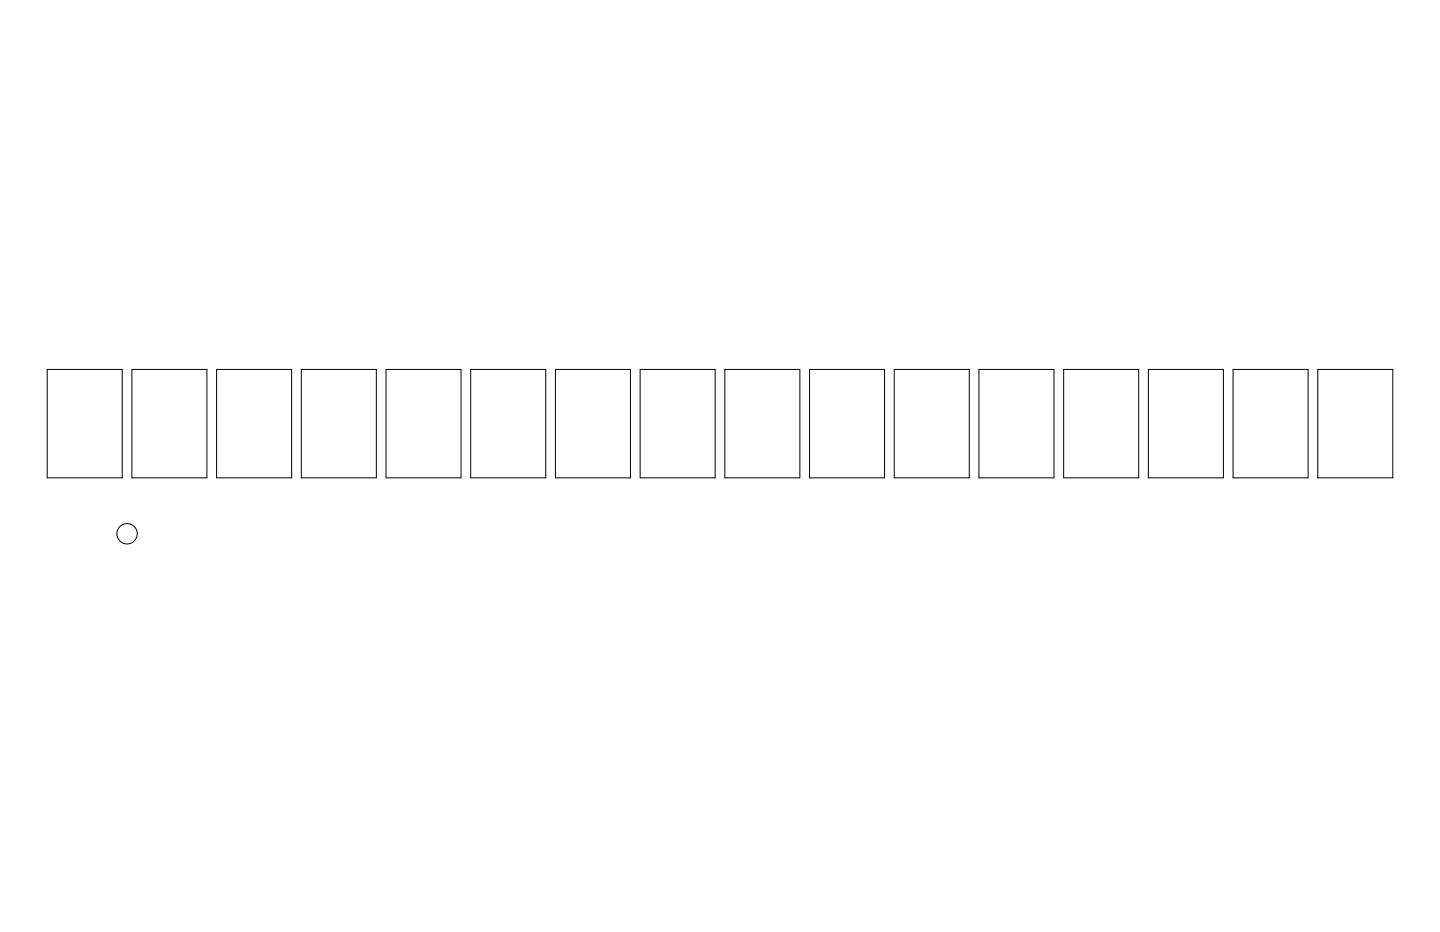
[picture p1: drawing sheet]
<svg xmlns="http://www.w3.org/2000/svg" width="432mm" height="279mm" viewBox="0 0 432 279" stroke-linecap="round" stroke-linejoin="round" font-family="sans-serif">
<g fill="none" stroke="#000" stroke-width=".3">
<path d="M14.2 110.8h22.4v32.4h-22.4zM39.6 110.8h22.4v32.4h-22.4zM65 110.8h22.4v32.4h-22.4zM90.4 110.8h22.4v32.4h-22.4zM115.8 110.8h22.4v32.4h-22.4zM141.2 110.8h22.4v32.4h-22.4zM166.6 110.8h22.4v32.4h-22.4zM192 110.8h22.4v32.4h-22.4zM217.4 110.8h22.4v32.4h-22.4zM242.8 110.8h22.4v32.4h-22.4zM268.2 110.8h22.4v32.4h-22.4zM293.6 110.8h22.4v32.4h-22.4z"/>
<path d="M319 110.8h22.4v32.4h-22.4zM344.4 110.8h22.4v32.4h-22.4zM369.8 110.8h22.4v32.4h-22.4zM395.2 110.8h22.4v32.4h-22.4z"/>
<circle cx="38.1" cy="160" r="3"/>
</g>
</svg>
